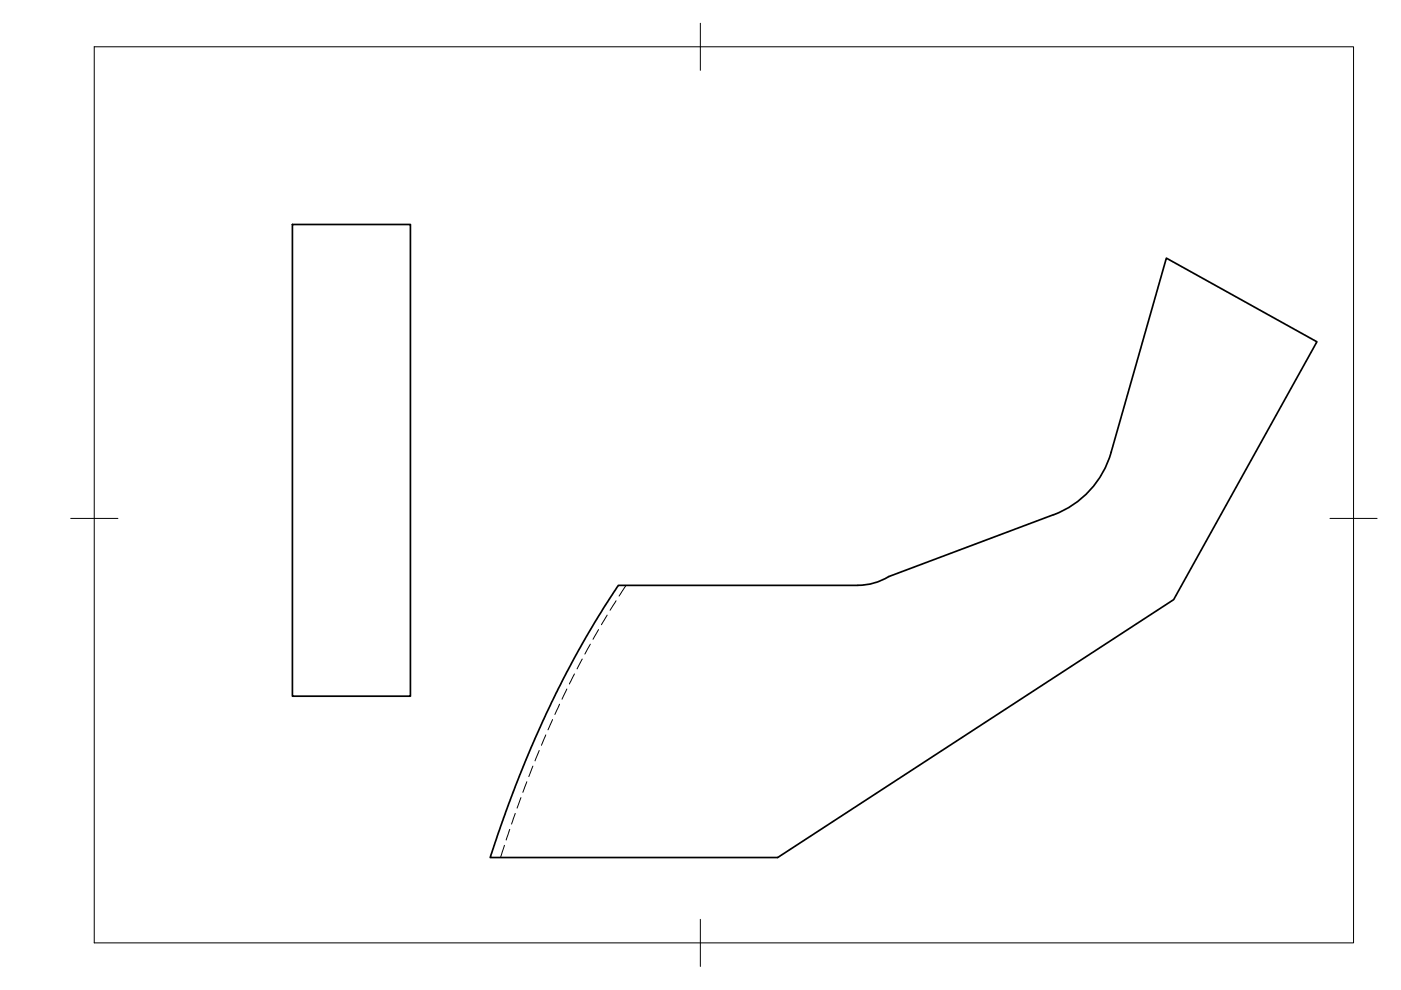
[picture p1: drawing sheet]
<svg xmlns="http://www.w3.org/2000/svg" width="297mm" height="210mm" viewBox="0 0 297 210" stroke-linecap="round" stroke-linejoin="round" font-family="sans-serif">
<!-- layer: Visible -->
<path d="M62 47.6h25v100h-25zM223.4 109.1l-35 13.1a12.5 12.5 0 0 1-6.5 1.9M223.4 109.1a20 20 0 0 0 12.2-13.2l11.7-41.2 31.9 17.8-30.4 54.6-83.9 54.7h-61l2.9-8.3 2.6-7.1 3.2-8 3.2-7 3.6-7.3 3.1-6 4.4-7.5 4.2-6.5h50.8" fill="none" stroke="#000" stroke-width=".36"/>
<!-- layer: Hidden -->
<g fill="none" stroke="#000" stroke-width=".21">
<path d="M123.4 139.7l-1.1 2.1M125.2 136.6l-1.2 2.1M126.9 133.5l-1.2 2M128.7 130.4l-1.2 2.1M130.6 127.4l-1.3 2M132.7 124.1l-1.4 2.3M114.3 159.1l-.9 2.2M115.7 155.8l-.9 2.2M117.2 152.6l-1 2.1M118.6 149.3l-1 2.2M120.2 146.1l-1 2.1M121.8 142.9l-1.1 2.1"/>
<path d="M107 179.2l-.9 2.6M108.1 175.8l-.8 2.3M109.2 172.5l-.7 2.2M110.4 169.1l-.8 2.2M111.7 165.7l-.9 2.3M113 162.4l-.9 2.2"/>
</g>
<!-- layer: BORDER -->
<path d="M20 9.9h267v190h-267zM148.5 4.9v10M15 109.9h10M282 109.9h10M148.5 194.9v10" fill="none" stroke="#000" stroke-width=".21"/>
</svg>
